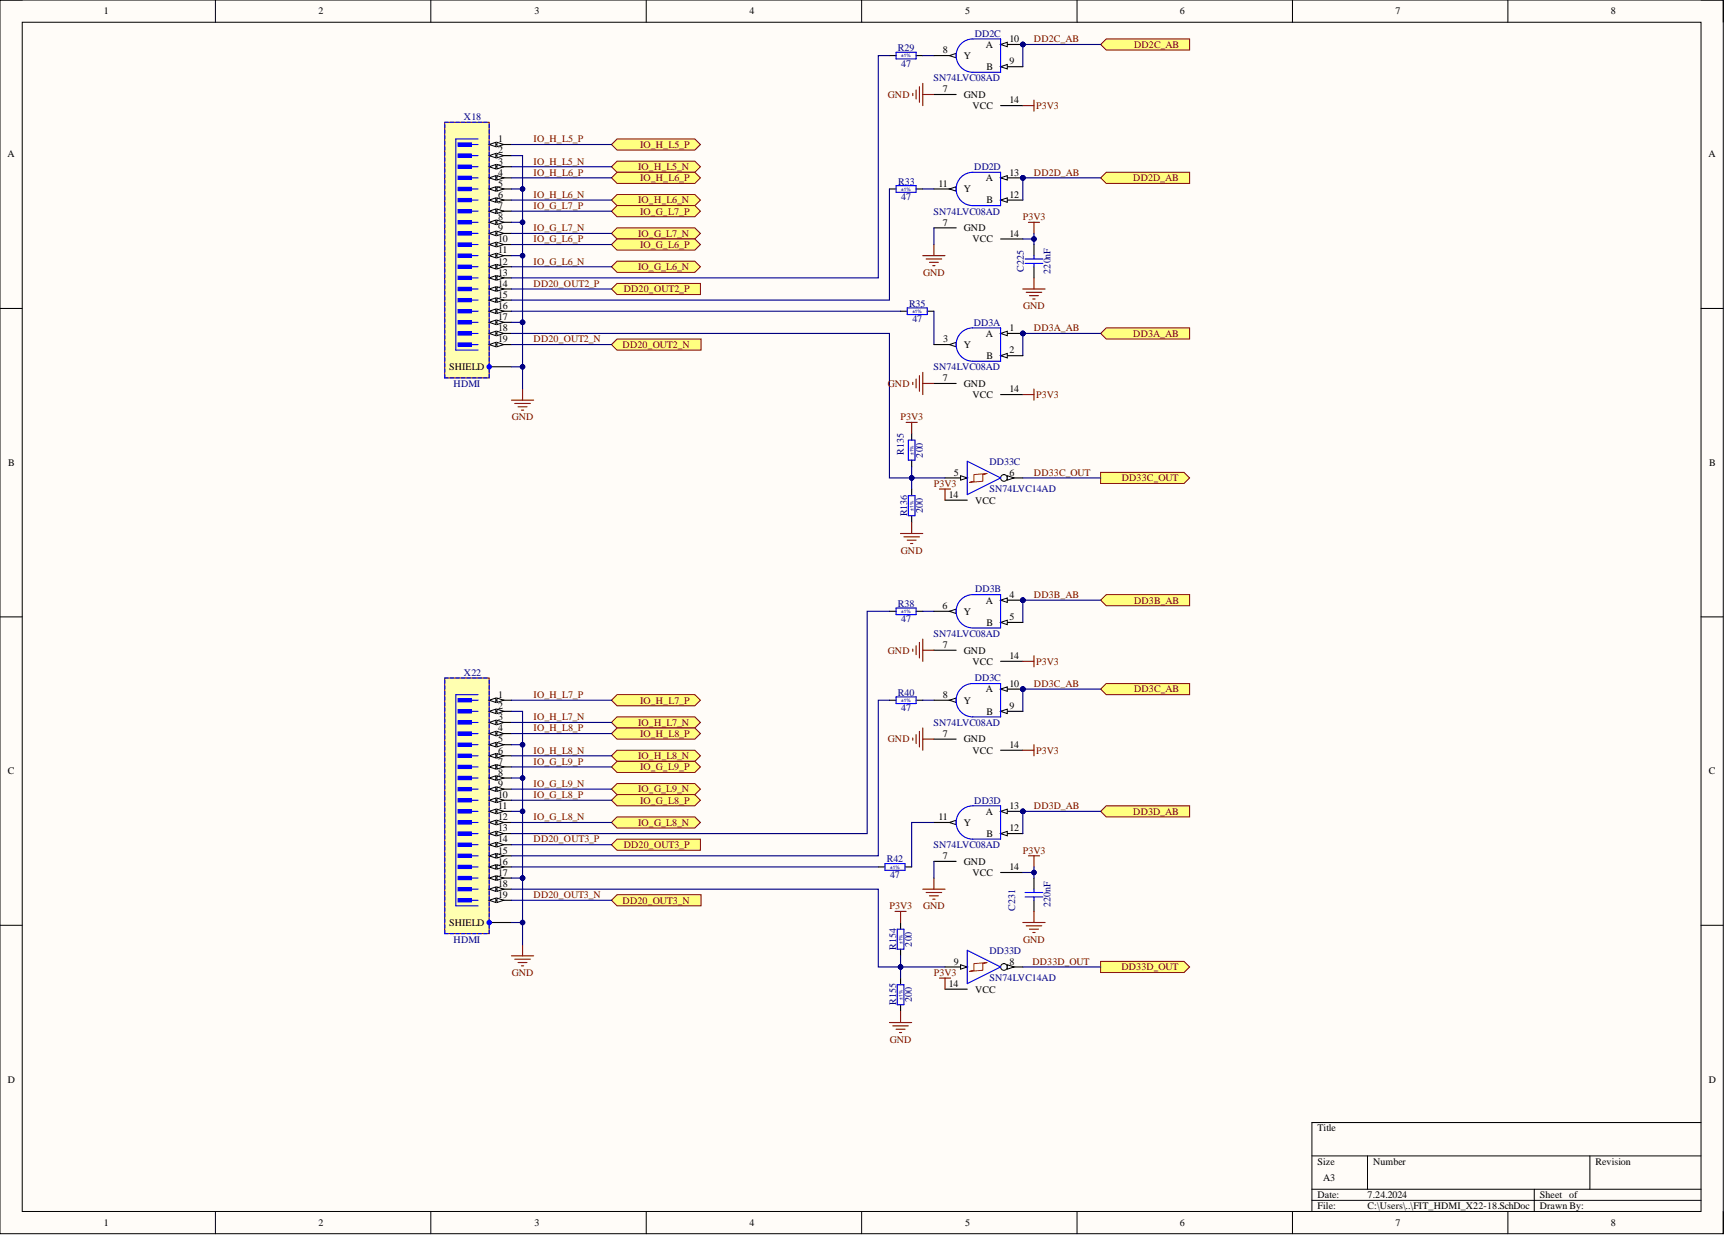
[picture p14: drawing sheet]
<svg xmlns="http://www.w3.org/2000/svg" width="393mm" height="282mm" viewBox="0 0 393 282" stroke-linecap="round" stroke-linejoin="round" font-family="sans-serif">
<defs><g id="words">
<g font-size="2.3">
<text x="23.7" y="3.3">1</text>
<text x="72.6" y="3.3">2</text>
<text x="121.9" y="3.3">3</text>
<text x="170.9" y="3.3">4</text>
<text x="220.1" y="3.3">5</text>
<text x="269.1" y="3.3">6</text>
<text x="318.2" y="3.3">7</text>
<text x="367.3" y="3.3">8</text>
<text x="224.8" y="10.9">A</text>
<text x="230.2" y="9.6">10</text>
<text x="215" y="12.2">8</text>
<text x="219.8" y="13.4">Y</text>
<text x="225" y="16">B</text>
<text x="230.2" y="14.7">9</text>
<text x="215" y="21">7</text>
<text x="219.8" y="22.3">GND</text>
<text x="230.2" y="23.6">14</text>
<text x="221.7" y="24.8">VCC</text>
<text x="1.7" y="35.9">A</text>
<text x="113.6" y="32.4">1</text>
<text x="113.6" y="35">2</text>
<text x="389.6" y="35.9">A</text>
<text x="113.6" y="37.5">3</text>
<text x="113.6" y="40.1">4</text>
<text x="224.8" y="41.3">A</text>
<text x="230.2" y="40.1">13</text>
<text x="113.6" y="42.6">5</text>
<text x="113.6" y="45.1">6</text>
<text x="113.6" y="47.7">7</text>
<text x="214" y="42.6">11</text>
<text x="219.8" y="43.9">Y</text>
<text x="225" y="46.4">B</text>
<text x="230.2" y="45.1">12</text>
<text x="113.6" y="50.2">8</text>
<text x="113.6" y="52.7">9</text>
<text x="215" y="51.5">7</text>
<text x="219.8" y="52.7">GND</text>
<text x="230.2" y="54">14</text>
<text x="113.6" y="55.3">10</text>
<text x="113.6" y="57.8">11</text>
<text x="221.7" y="55.3">VCC</text>
<text x="113.6" y="60.3">12</text>
<text x="113.6" y="62.9">13</text>
<text x="113.6" y="65.4">14</text>
<text x="113.6" y="67.9">15</text>
<text x="113.6" y="70.5">16</text>
<text x="113.6" y="73">17</text>
<text x="113.6" y="75.5">18</text>
<text x="224.8" y="76.8">A</text>
<text x="230.2" y="75.5">1</text>
<text x="113.6" y="78.1">19</text>
<text x="215.1" y="78.1">3</text>
<text x="219.8" y="79.3">Y</text>
<text x="225" y="81.9">B</text>
<text x="230.2" y="80.6">2</text>
<text x="102.4" y="84.4">SHIELD</text>
<text x="215" y="86.9">7</text>
<text x="219.8" y="88.2">GND</text>
<text x="230.2" y="89.5">14</text>
<text x="221.7" y="90.7">VCC</text>
<text x="1.9" y="106.3">B</text>
<text x="389.7" y="106.3">B</text>
<text x="216.3" y="113.6">14</text>
<text x="217.5" y="108.5">5</text>
<text x="230.2" y="108.5">6</text>
<text x="222.3" y="114.8">VCC</text>
<text x="224.8" y="137.6">A</text>
<text x="230.2" y="136.4">4</text>
<text x="214.9" y="138.9">6</text>
<text x="219.8" y="140.2">Y</text>
<text x="225" y="142.7">B</text>
<text x="230.2" y="141.4">5</text>
<text x="215" y="147.8">7</text>
<text x="219.8" y="149">GND</text>
<text x="221.7" y="151.6">VCC</text>
<text x="230.2" y="150.3">14</text>
<text x="113.6" y="159.2">1</text>
<text x="113.6" y="161.7">2</text>
<text x="215" y="159.2">8</text>
<text x="219.8" y="160.4">Y</text>
<text x="224.8" y="157.9">A</text>
<text x="230.2" y="156.6">10</text>
<text x="230.2" y="161.7">9</text>
<text x="113.6" y="164.2">3</text>
<text x="113.6" y="166.8">4</text>
<text x="225" y="163">B</text>
<text x="113.6" y="169.3">5</text>
<text x="113.6" y="171.9">6</text>
<text x="215" y="168.1">7</text>
<text x="219.8" y="169.3">GND</text>
<text x="221.7" y="171.9">VCC</text>
<text x="230.2" y="170.6">14</text>
<text x="1.8" y="176.6">C</text>
<text x="113.6" y="174.4">7</text>
<text x="113.6" y="176.9">8</text>
<text x="113.6" y="179.5">9</text>
<text x="389.7" y="176.6">C</text>
<text x="113.6" y="182">10</text>
<text x="113.6" y="184.5">11</text>
<text x="224.8" y="185.8">A</text>
<text x="230.2" y="184.5">13</text>
<text x="113.6" y="187.1">12</text>
<text x="113.6" y="189.6">13</text>
<text x="214" y="187.1">11</text>
<text x="219.8" y="188.3">Y</text>
<text x="225" y="190.9">B</text>
<text x="230.2" y="189.6">12</text>
<text x="113.6" y="192.1">14</text>
<text x="113.6" y="194.7">15</text>
<text x="113.6" y="197.2">16</text>
<text x="215" y="195.9">7</text>
<text x="219.8" y="197.2">GND</text>
<text x="113.6" y="199.7">17</text>
<text x="113.6" y="202.3">18</text>
<text x="221.7" y="199.7">VCC</text>
<text x="230.2" y="198.5">14</text>
<text x="113.6" y="204.8">19</text>
<text x="102.4" y="211.1">SHIELD</text>
<text x="217.5" y="220">9</text>
<text x="230.2" y="220">8</text>
<text x="216.3" y="225.1">14</text>
<text x="222.3" y="226.3">VCC</text>
<text x="1.8" y="247">D</text>
<text x="389.7" y="247">D</text>
<text x="300.4" y="258">Title</text>
<text x="300.4" y="265.6">Size</text>
<text x="301.7" y="269.4">A3</text>
<text x="313.1" y="265.6">Number</text>
<text x="363.8" y="265.6">Revision</text>
<text x="300.4" y="273.2">Date:</text>
<text x="300.4" y="275.8">File:</text>
<text x="311.8" y="273.2">7.24.2024</text>
<text x="311.8" y="275.8">C:\Users\..\FIT_HDMI_X22-18.SchDoc</text>
<text x="351.1" y="273.2">Sheet of</text>
<text x="351.1" y="275.8">Drawn By:</text>
<text x="23.7" y="279.6">1</text>
<text x="72.6" y="279.6">2</text>
<text x="121.9" y="279.6">3</text>
<text x="170.9" y="279.6">4</text>
<text x="220.1" y="279.6">5</text>
<text x="269.1" y="279.6">6</text>
<text x="318.2" y="279.6">7</text>
<text x="367.3" y="279.6">8</text>
</g>
<g font-size="2.3" fill="#000080">
<text x="204.8" y="11.7">R29</text>
<text x="222.3" y="8.4">DD2C</text>
<text x="205.5" y="15.2">47</text>
<text x="212.9" y="18.5">SN74LVC08AD</text>
<text x="105.8" y="27.4">X18</text>
<text x="222.2" y="38.8">DD2D</text>
<text x="204.8" y="42.1">R33</text>
<text x="205.5" y="45.6">47</text>
<text x="212.9" y="48.9">SN74LVC08AD</text>
<text x="233.5" y="61.9" transform="rotate(-90 233.5 61.9)">C225</text>
<text x="239.6" y="62.4" transform="rotate(-90 239.6 62.4)">220nF</text>
<text x="207.3" y="70">R35</text>
<text x="208.1" y="73.5">47</text>
<text x="222.1" y="74.3">DD3A</text>
<text x="103.4" y="88.2">HDMI</text>
<text x="212.9" y="84.4">SN74LVC08AD</text>
<text x="206.1" y="103.8" transform="rotate(-90 206.1 103.8)">R135</text>
<text x="210.4" y="104.3" transform="rotate(-90 210.4 104.3)">200</text>
<text x="225.6" y="106">DD33C</text>
<text x="225.6" y="112.3">SN74LVC14AD</text>
<text x="206.9" y="117.8" transform="rotate(-90 206.9 117.8)">R136</text>
<text x="210.4" y="117" transform="rotate(-90 210.4 117)">200</text>
<text x="222.3" y="135.1">DD3B</text>
<text x="204.8" y="138.4">R38</text>
<text x="205.5" y="141.9">47</text>
<text x="212.9" y="145.2">SN74LVC08AD</text>
<text x="105.8" y="154.1">X22</text>
<text x="222.3" y="155.4">DD3C</text>
<text x="204.8" y="158.7">R40</text>
<text x="205.5" y="162.2">47</text>
<text x="212.9" y="165.5">SN74LVC08AD</text>
<text x="222.2" y="183.3">DD3D</text>
<text x="202.2" y="196.7">R42</text>
<text x="212.9" y="193.4">SN74LVC08AD</text>
<text x="203" y="200.2">47</text>
<text x="231.5" y="207.7" transform="rotate(-90 231.5 207.7)">C231</text>
<text x="239.6" y="206.9" transform="rotate(-90 239.6 206.9)">220nF</text>
<text x="103.4" y="214.9">HDMI</text>
<text x="207.9" y="215.9" transform="rotate(-90 207.9 215.9)">200</text>
<text x="204.3" y="216.6" transform="rotate(-90 204.3 216.6)">R154</text>
<text x="225.6" y="217.5">DD33D</text>
<text x="225.6" y="223.8">SN74LVC14AD</text>
<text x="204.3" y="229.2" transform="rotate(-90 204.3 229.2)">R155</text>
<text x="207.9" y="228.5" transform="rotate(-90 207.9 228.5)">200</text>
</g>
<g font-size="2.3" fill="#800000">
<text x="235.8" y="9.6">DD2C_AB</text>
<text x="258.6" y="10.9">DD2C_AB</text>
<text x="202.5" y="22.3">GND</text>
<text x="236.3" y="24.8">P3V3</text>
<text x="121.7" y="32.4">IO_H_L5_P</text>
<text x="145.9" y="33.7">IO_H_L5_P</text>
<text x="121.7" y="37.5">IO_H_L5_N</text>
<text x="121.7" y="40.1">IO_H_L6_P</text>
<text x="145.5" y="38.8">IO_H_L5_N</text>
<text x="145.9" y="41.3">IO_H_L6_P</text>
<text x="235.8" y="40.1">DD2D_AB</text>
<text x="258.4" y="41.3">DD2D_AB</text>
<text x="121.7" y="45.1">IO_H_L6_N</text>
<text x="121.7" y="47.7">IO_G_L7_P</text>
<text x="145.5" y="46.4">IO_H_L6_N</text>
<text x="121.7" y="52.7">IO_G_L7_N</text>
<text x="145.5" y="54">IO_G_L7_N</text>
<text x="145.9" y="48.9">IO_G_L7_P</text>
<text x="233.2" y="50.2">P3V3</text>
<text x="121.7" y="55.3">IO_G_L6_P</text>
<text x="145.9" y="56.5">IO_G_L6_P</text>
<text x="121.7" y="65.4">DD20_OUT2_P</text>
<text x="121.7" y="60.3">IO_G_L6_N</text>
<text x="145.5" y="61.6">IO_G_L6_N</text>
<text x="210.5" y="62.9">GND</text>
<text x="142.2" y="66.7">DD20_OUT2_P</text>
<text x="233.3" y="70.5">GND</text>
<text x="235.8" y="75.5">DD3A_AB</text>
<text x="258.4" y="76.8">DD3A_AB</text>
<text x="121.7" y="78.1">DD20_OUT2_N</text>
<text x="142" y="79.3">DD20_OUT2_N</text>
<text x="202.5" y="88.2">GND</text>
<text x="116.7" y="95.8">GND</text>
<text x="205.3" y="95.8">P3V3</text>
<text x="236.3" y="90.7">P3V3</text>
<text x="213" y="111">P3V3</text>
<text x="235.8" y="108.5">DD33C_OUT</text>
<text x="255.8" y="109.8">DD33C_OUT</text>
<text x="205.4" y="126.2">GND</text>
<text x="235.8" y="136.4">DD3B_AB</text>
<text x="258.6" y="137.6">DD3B_AB</text>
<text x="202.5" y="149">GND</text>
<text x="236.3" y="151.6">P3V3</text>
<text x="121.7" y="159.2">IO_H_L7_P</text>
<text x="145.9" y="160.4">IO_H_L7_P</text>
<text x="235.8" y="156.6">DD3C_AB</text>
<text x="258.6" y="157.9">DD3C_AB</text>
<text x="121.7" y="164.2">IO_H_L7_N</text>
<text x="121.7" y="166.8">IO_H_L8_P</text>
<text x="145.5" y="165.5">IO_H_L7_N</text>
<text x="121.7" y="171.9">IO_H_L8_N</text>
<text x="145.5" y="173.1">IO_H_L8_N</text>
<text x="145.9" y="168.1">IO_H_L8_P</text>
<text x="202.5" y="169.3">GND</text>
<text x="236.3" y="171.9">P3V3</text>
<text x="121.7" y="174.4">IO_G_L9_P</text>
<text x="121.7" y="179.5">IO_G_L9_N</text>
<text x="145.9" y="175.7">IO_G_L9_P</text>
<text x="121.7" y="182">IO_G_L8_P</text>
<text x="145.5" y="180.7">IO_G_L9_N</text>
<text x="145.9" y="183.3">IO_G_L8_P</text>
<text x="235.8" y="184.5">DD3D_AB</text>
<text x="258.4" y="185.8">DD3D_AB</text>
<text x="121.7" y="187.1">IO_G_L8_N</text>
<text x="145.5" y="188.3">IO_G_L8_N</text>
<text x="121.7" y="192.1">DD20_OUT3_P</text>
<text x="142.2" y="193.4">DD20_OUT3_P</text>
<text x="233.2" y="194.7">P3V3</text>
<text x="121.7" y="204.8">DD20_OUT3_N</text>
<text x="142" y="206.1">DD20_OUT3_N</text>
<text x="202.8" y="207.3">P3V3</text>
<text x="210.5" y="207.3">GND</text>
<text x="233.3" y="214.9">GND</text>
<text x="235.4" y="220">DD33D_OUT</text>
<text x="255.7" y="221.3">DD33D_OUT</text>
<text x="116.7" y="222.5">GND</text>
<text x="213" y="222.5">P3V3</text>
<text x="202.9" y="237.8">GND</text>
</g>
<g font-size="1.1" fill="#000080">
<text x="205.5" y="13.1">±1%</text>
<text x="205.5" y="43.5">±1%</text>
<text x="208.1" y="71.4">±1%</text>
<text x="208.3" y="103.8" transform="rotate(-90 208.3 103.8)">±1%</text>
<text x="208.3" y="116.4" transform="rotate(-90 208.3 116.4)">±1%</text>
<text x="205.5" y="139.8">±1%</text>
<text x="205.5" y="160.1">±1%</text>
<text x="203" y="198.1">±1%</text>
<text x="205.8" y="215.3" transform="rotate(-90 205.8 215.3)">±1%</text>
<text x="205.8" y="228" transform="rotate(-90 205.8 228)">±1%</text>
</g>
</g></defs>
<path d="M0 0h393v281.3h-393z" fill-rule="evenodd" fill="#fffcf8"/>
<path d="M0 0h393v281.3h-393z" fill="none" stroke="#000" stroke-width=".23"/>
<path d="M5.1 5.1h382.8v271.2h-382.8z" fill-rule="evenodd" fill="#fffcf8"/>
<g fill="none" stroke="#000" stroke-width=".23">
<path d="M0 0h5.1M5.1 5.1h382.8v271.2h-382.8zM49.1 0v5.1M98.2 0v5.1M147.4 0v5.1M196.5 0v5.1M245.6 0v5.1M294.7 0v5.1M343.8 0v5.1M387.9 0h5.1v5.1M0 70.3h5.1M387.9 70.3h5.1"/>
<path d="M0 140.7h5.1M387.9 140.7h5.1M0 211h5.1M387.9 211h5.1M387.9 256h-88.7v20.3M49.1 276.3v5M98.2 276.3v5M147.4 276.3v5M196.5 276.3v5M245.6 276.3v5M294.7 276.3v5M299.2 263.6h88.7"/>
<path d="M299.2 271.2h88.7M299.2 273.7h88.7M311.8 263.6v7.6M343.8 276.3v5M349.9 271.2v5.1M362.5 263.6v7.6M393 276.3v5"/>
</g>
<g fill="none" stroke="#000" stroke-width=".25">
<path d="M202.8 12.7h1.5M208.9 12.7h1.5M202.8 43.1h1.5M208.9 43.1h1.5M235.8 55.8v2.5M205.3 71h1.6M211.4 71h1.6M235.8 60.8v2.6M207.9 98.9v1.5M207.9 104.9v1.6M207.9 111.5v1.5M207.9 117.6v1.5"/>
<path d="M202.8 139.4h1.5M208.9 139.4h1.5M202.8 159.7h1.5M208.9 159.7h1.5M200.3 197.7h1.5M206.4 197.7h1.5M205.3 210.4v1.5M205.3 216.5v1.5M235.8 200.2v2.6M235.8 205.3v2.5M205.3 223.1v1.5M205.3 229.1v1.6"/>
</g>
<g fill="none" stroke="#00f" stroke-width=".25">
<path d="M204.3 11.9h4.6v1.5h-4.6zM204.3 42.3h4.6v1.6h-4.6zM233.7 59.1h4.1M235.8 58.3v.8M206.9 70.2h4.5v1.5h-4.5zM233.7 60.1h4.1M235.8 60.1v.7M207.1 100.4h1.5v4.5h-1.5zM207.1 113h1.5v4.6h-1.5zM204.3 138.6h4.6v1.6h-4.6zM204.3 158.9h4.6v1.5h-4.6zM201.8 196.9h4.6v1.6h-4.6z"/>
<path d="M204.6 211.9h1.5v4.6h-1.5zM233.7 203.5h4.1M233.7 204.5h4.1M235.8 202.8v.7M235.8 204.5v.8M204.6 224.6h1.5v4.5h-1.5z"/>
</g>
<circle cx="233.2" cy="185" r=".51" fill="#000080"/>
<circle cx="233.2" cy="185" r=".51" fill="none" stroke="#000080" stroke-width=".23"/>
<path d="M213 187.6h5" fill="none" stroke="#000" stroke-width=".25"/>
<path d="M216.5 187.6l1.5-.5v1z" fill="#f8fcff"/>
<path d="M216.5 187.6l1.5-.5v1z" fill="none" stroke="#000" stroke-width=".23"/>
<path d="M228.2 185h5" fill="none" stroke="#000" stroke-width=".25"/>
<path d="M228.2 185l1.5-.5v1z" fill="#f8fcff"/>
<path d="M228.2 185l1.5-.5v1z" fill="none" stroke="#000" stroke-width=".23"/>
<circle cx="233.2" cy="185" r=".51" fill="#000080"/>
<circle cx="233.2" cy="185" r=".51" fill="none" stroke="#000080" stroke-width=".23"/>
<path d="M228.2 190.1h5" fill="none" stroke="#000" stroke-width=".25"/>
<path d="M228.2 190.1l1.5-.5v1z" fill="#f8fcff"/>
<path d="M228.2 190.1l1.5-.5v1z" fill="none" stroke="#000" stroke-width=".23"/>
<path d="M219.1 184.9a3.8 3.8 0 0 1 2.7-1.1h6.4v7.6h-6.4a3.8 3.8 0 0 1-3.5-2.4 3.8 3.8 0 0 1 .8-4.1z" fill="none" stroke="#00f" stroke-width=".25"/>
<path d="M213 196.4h5M228.2 199h5" fill="none" stroke="#000" stroke-width=".25"/>
<circle cx="233.2" cy="40.6" r=".51" fill="#000080"/>
<circle cx="233.2" cy="40.6" r=".51" fill="none" stroke="#000080" stroke-width=".23"/>
<path d="M213 43.1h5" fill="none" stroke="#000" stroke-width=".25"/>
<path d="M216.5 43.1l1.5-.5v1z" fill="#f8fcff"/>
<path d="M216.5 43.1l1.5-.5v1z" fill="none" stroke="#000" stroke-width=".23"/>
<path d="M228.2 40.6h5" fill="none" stroke="#000" stroke-width=".25"/>
<path d="M228.2 40.6l1.5-.5v1z" fill="#f8fcff"/>
<path d="M228.2 40.6l1.5-.5v1z" fill="none" stroke="#000" stroke-width=".23"/>
<circle cx="233.2" cy="40.6" r=".51" fill="#000080"/>
<circle cx="233.2" cy="40.6" r=".51" fill="none" stroke="#000080" stroke-width=".23"/>
<path d="M228.2 45.6h5" fill="none" stroke="#000" stroke-width=".25"/>
<path d="M228.2 45.6l1.5-.5v1z" fill="#f8fcff"/>
<path d="M228.2 45.6l1.5-.5v1z" fill="none" stroke="#000" stroke-width=".23"/>
<path d="M219.1 40.4a3.8 3.8 0 0 1 2.7-1.1h6.4v7.6h-6.4a3.8 3.8 0 0 1-3.5-2.3 3.8 3.8 0 0 1 .8-4.2z" fill="none" stroke="#00f" stroke-width=".25"/>
<path d="M213 52h5M228.2 54.5h5M228.2 109h5" fill="none" stroke="#000" stroke-width=".25"/>
<circle cx="228.9" cy="109" r=".76" fill="#f8fcff"/>
<circle cx="228.9" cy="109" r=".76" fill="none" stroke="#000" stroke-width=".23"/>
<path d="M229.7 108.5l1.5 .5-1.5 .5z" fill="#f8fcff"/>
<path d="M229.7 108.5l1.5 .5-1.5 .5z" fill="none" stroke="#000" stroke-width=".23"/>
<path d="M215.5 109h5.1" fill="none" stroke="#000" stroke-width=".25"/>
<path d="M219 108.5l1.6 .5-1.6 .5z" fill="#f8fcff"/>
<path d="M219 108.5l1.6 .5-1.6 .5z" fill="none" stroke="#000" stroke-width=".23"/>
<path d="M220.6 105.2l7.6 3.8-7.6 3.8z" fill="none" stroke="#00f" stroke-width=".25"/>
<path d="M222.1 108.2l3-.2-1 .2v1.6l-3 .2 1-.2z" fill="none" stroke="#f00" stroke-width=".23"/>
<path d="M215.5 114.1h5.1" fill="none" stroke="#000" stroke-width=".25"/>
<g fill="none" stroke="#800000" stroke-width=".25">
<path d="M210.4 58.3h5.1M211.2 59.1h3.5M211.9 59.8h2.1M213 55.8v2.5M234.5 50.7h2.5M235.8 50.7v2.5M212.7 60.6h.5M233.2 65.9h5.1M234 66.7h3.5M234.8 67.4h2M235.5 68.2h.5M235.8 63.4v2.5"/>
<path d="M116.6 91.3h5.1M117.4 92h3.5M118.1 92.8h2.1M118.9 93.5h.5M119.2 88.7v2.6M206.6 96.3h2.6M207.9 96.3v2.6M207.9 119.1v2.6M205.3 121.7h5.1M206.1 122.4h3.6M206.9 123.2h2M207.6 123.9h.5"/>
<path d="M234.5 195.2h2.5M235.8 195.2v2.5M116.6 218h5.1M117.4 218.7h3.5M118.1 219.5h2.1M119.2 215.4v2.6M204.1 207.8h2.5M205.3 207.8v2.6M210.4 202.8h5.1M211.2 203.5h3.5M211.9 204.3h2.1M212.7 205.1h.5"/>
<path d="M213 200.2v2.6M233.2 210.4h5.1M234 211.1h3.5M234.8 211.9h2M235.5 212.7h.5M235.8 207.8v2.6M118.9 220.3h.5M202.8 233.2h5.1M203.6 234h3.5M204.3 234.7h2.1M205.1 235.5h.5M205.3 230.7v2.5"/>
</g>
<path d="M101.4 154.6h10.1v58.3h-10.1z" fill-rule="evenodd" fill="#ffffb0"/>
<path d="M101.4 154.6h10.1v58.3h-10.1z" fill="none" stroke="#800000" stroke-width=".23"/>
<path d="M111.5 159.7h5.1" fill="none" stroke="#000" stroke-width=".25"/>
<path d="M111.5 159.7l1.6-.5v1z" fill="#f8fcff"/>
<path d="M111.5 159.7l1.6-.5v1z" fill="none" stroke="#000" stroke-width=".23"/>
<path d="M113.3 159.2l1.5 .5-1.5 .5z" fill="#f8fcff"/>
<path d="M113.3 159.2l1.5 .5-1.5 .5z" fill="none" stroke="#000" stroke-width=".23"/>
<path d="M111.5 162.2h5.1" fill="none" stroke="#000" stroke-width=".25"/>
<path d="M111.5 162.2l1.6-.5v1z" fill="#f8fcff"/>
<path d="M111.5 162.2l1.6-.5v1z" fill="none" stroke="#000" stroke-width=".23"/>
<path d="M113.3 161.7l1.5 .5-1.5 .5z" fill="#f8fcff"/>
<path d="M113.3 161.7l1.5 .5-1.5 .5z" fill="none" stroke="#000" stroke-width=".23"/>
<path d="M111.5 164.8h5.1" fill="none" stroke="#000" stroke-width=".25"/>
<path d="M111.5 164.8l1.6-.6v1.1z" fill="#f8fcff"/>
<path d="M111.5 164.8l1.6-.6v1.1z" fill="none" stroke="#000" stroke-width=".23"/>
<path d="M113.3 164.2l1.5 .6-1.5 .5z" fill="#f8fcff"/>
<path d="M113.3 164.2l1.5 .6-1.5 .5z" fill="none" stroke="#000" stroke-width=".23"/>
<path d="M111.5 167.3h5.1" fill="none" stroke="#000" stroke-width=".25"/>
<path d="M111.5 167.3l1.6-.5v1z" fill="#f8fcff"/>
<path d="M111.5 167.3l1.6-.5v1z" fill="none" stroke="#000" stroke-width=".23"/>
<path d="M113.3 166.8l1.5 .5-1.5 .5z" fill="#f8fcff"/>
<path d="M113.3 166.8l1.5 .5-1.5 .5z" fill="none" stroke="#000" stroke-width=".23"/>
<path d="M111.5 169.8h5.1" fill="none" stroke="#000" stroke-width=".25"/>
<path d="M111.5 169.8l1.6-.5v1z" fill="#f8fcff"/>
<path d="M111.5 169.8l1.6-.5v1z" fill="none" stroke="#000" stroke-width=".23"/>
<path d="M113.3 169.3l1.5 .5-1.5 .5z" fill="#f8fcff"/>
<path d="M113.3 169.3l1.5 .5-1.5 .5z" fill="none" stroke="#000" stroke-width=".23"/>
<path d="M111.5 172.4h5.1" fill="none" stroke="#000" stroke-width=".25"/>
<path d="M111.5 172.4l1.6-.5v1z" fill="#f8fcff"/>
<path d="M111.5 172.4l1.6-.5v1z" fill="none" stroke="#000" stroke-width=".23"/>
<path d="M113.3 171.9l1.5 .5-1.5 .5z" fill="#f8fcff"/>
<path d="M113.3 171.9l1.5 .5-1.5 .5z" fill="none" stroke="#000" stroke-width=".23"/>
<path d="M111.5 174.9h5.1" fill="none" stroke="#000" stroke-width=".25"/>
<path d="M111.5 174.9l1.6-.5v1z" fill="#f8fcff"/>
<path d="M111.5 174.9l1.6-.5v1z" fill="none" stroke="#000" stroke-width=".23"/>
<path d="M113.3 174.4l1.5 .5-1.5 .5z" fill="#f8fcff"/>
<path d="M113.3 174.4l1.5 .5-1.5 .5z" fill="none" stroke="#000" stroke-width=".23"/>
<path d="M111.5 177.4h5.1" fill="none" stroke="#000" stroke-width=".25"/>
<path d="M111.5 177.4l1.6-.5v1z" fill="#f8fcff"/>
<path d="M111.5 177.4l1.6-.5v1z" fill="none" stroke="#000" stroke-width=".23"/>
<path d="M113.3 176.9l1.5 .5-1.5 .5z" fill="#f8fcff"/>
<path d="M113.3 176.9l1.5 .5-1.5 .5z" fill="none" stroke="#000" stroke-width=".23"/>
<path d="M111.5 180h5.1" fill="none" stroke="#000" stroke-width=".25"/>
<path d="M111.5 180l1.6-.5v1z" fill="#f8fcff"/>
<path d="M111.5 180l1.6-.5v1z" fill="none" stroke="#000" stroke-width=".23"/>
<path d="M113.3 179.5l1.5 .5-1.5 .5z" fill="#f8fcff"/>
<path d="M113.3 179.5l1.5 .5-1.5 .5z" fill="none" stroke="#000" stroke-width=".23"/>
<path d="M111.5 182.5h5.1" fill="none" stroke="#000" stroke-width=".25"/>
<path d="M111.5 182.5l1.6-.5v1z" fill="#f8fcff"/>
<path d="M111.5 182.5l1.6-.5v1z" fill="none" stroke="#000" stroke-width=".23"/>
<path d="M113.3 182l1.5 .5-1.5 .5z" fill="#f8fcff"/>
<path d="M113.3 182l1.5 .5-1.5 .5z" fill="none" stroke="#000" stroke-width=".23"/>
<path d="M111.5 185h5.1" fill="none" stroke="#000" stroke-width=".25"/>
<path d="M111.5 185l1.6-.5v1z" fill="#f8fcff"/>
<path d="M111.5 185l1.6-.5v1z" fill="none" stroke="#000" stroke-width=".23"/>
<path d="M113.3 184.5l1.5 .5-1.5 .5z" fill="#f8fcff"/>
<path d="M113.3 184.5l1.5 .5-1.5 .5z" fill="none" stroke="#000" stroke-width=".23"/>
<path d="M111.5 187.6h5.1" fill="none" stroke="#000" stroke-width=".25"/>
<path d="M111.5 187.6l1.6-.5v1z" fill="#f8fcff"/>
<path d="M111.5 187.6l1.6-.5v1z" fill="none" stroke="#000" stroke-width=".23"/>
<path d="M113.3 187.1l1.5 .5-1.5 .5z" fill="#f8fcff"/>
<path d="M113.3 187.1l1.5 .5-1.5 .5z" fill="none" stroke="#000" stroke-width=".23"/>
<path d="M111.5 190.1h5.1" fill="none" stroke="#000" stroke-width=".25"/>
<path d="M111.5 190.1l1.6-.5v1z" fill="#f8fcff"/>
<path d="M111.5 190.1l1.6-.5v1z" fill="none" stroke="#000" stroke-width=".23"/>
<path d="M113.3 189.6l1.5 .5-1.5 .5z" fill="#f8fcff"/>
<path d="M113.3 189.6l1.5 .5-1.5 .5z" fill="none" stroke="#000" stroke-width=".23"/>
<path d="M111.5 192.6h5.1" fill="none" stroke="#000" stroke-width=".25"/>
<path d="M111.5 192.6l1.6-.5v1z" fill="#f8fcff"/>
<path d="M111.5 192.6l1.6-.5v1z" fill="none" stroke="#000" stroke-width=".23"/>
<path d="M113.3 192.1l1.5 .5-1.5 .5z" fill="#f8fcff"/>
<path d="M113.3 192.1l1.5 .5-1.5 .5z" fill="none" stroke="#000" stroke-width=".23"/>
<path d="M111.5 195.2h5.1" fill="none" stroke="#000" stroke-width=".25"/>
<path d="M111.5 195.2l1.6-.5v1z" fill="#f8fcff"/>
<path d="M111.5 195.2l1.6-.5v1z" fill="none" stroke="#000" stroke-width=".23"/>
<path d="M113.3 194.7l1.5 .5-1.5 .5z" fill="#f8fcff"/>
<path d="M113.3 194.7l1.5 .5-1.5 .5z" fill="none" stroke="#000" stroke-width=".23"/>
<path d="M111.5 197.7h5.1" fill="none" stroke="#000" stroke-width=".25"/>
<path d="M111.5 197.7l1.6-.5v1z" fill="#f8fcff"/>
<path d="M111.5 197.7l1.6-.5v1z" fill="none" stroke="#000" stroke-width=".23"/>
<path d="M113.3 197.2l1.5 .5-1.5 .5z" fill="#f8fcff"/>
<path d="M113.3 197.2l1.5 .5-1.5 .5z" fill="none" stroke="#000" stroke-width=".23"/>
<path d="M111.5 200.2h5.1" fill="none" stroke="#000" stroke-width=".25"/>
<path d="M111.5 200.2l1.6-.5v1z" fill="#f8fcff"/>
<path d="M111.5 200.2l1.6-.5v1z" fill="none" stroke="#000" stroke-width=".23"/>
<path d="M113.3 199.7l1.5 .5-1.5 .5z" fill="#f8fcff"/>
<path d="M113.3 199.7l1.5 .5-1.5 .5z" fill="none" stroke="#000" stroke-width=".23"/>
<path d="M111.5 202.8h5.1" fill="none" stroke="#000" stroke-width=".25"/>
<path d="M111.5 202.8l1.6-.5v1z" fill="#f8fcff"/>
<path d="M111.5 202.8l1.6-.5v1z" fill="none" stroke="#000" stroke-width=".23"/>
<path d="M113.3 202.3l1.5 .5-1.5 .5z" fill="#f8fcff"/>
<path d="M113.3 202.3l1.5 .5-1.5 .5z" fill="none" stroke="#000" stroke-width=".23"/>
<path d="M111.5 205.3h5.1" fill="none" stroke="#000" stroke-width=".25"/>
<path d="M111.5 205.3l1.6-.5v1z" fill="#f8fcff"/>
<path d="M111.5 205.3l1.6-.5v1z" fill="none" stroke="#000" stroke-width=".23"/>
<path d="M113.3 204.8l1.5 .5-1.5 .5z" fill="#f8fcff"/>
<path d="M113.3 204.8l1.5 .5-1.5 .5z" fill="none" stroke="#000" stroke-width=".23"/>
<path d="M111.5 210.4h5.1" fill="none" stroke="#000" stroke-width=".25"/>
<g fill="none" stroke="#00f" stroke-width=".25">
<path d="M101.4 155.1v.8M101.4 156.4v.8M101.4 157.6v.8M101.4 158.9v.8M101.4 154.6h.8M102.7 154.6h.8M103.9 154.6h.8M105.2 154.6h.8M106.5 154.6h.8M107.7 154.6h.8M109 154.6h.8M110.3 154.6h.8"/>
<path d="M111.5 155.1v.8M111.5 156.4v.8M111.5 157.6v.8M111.5 158.9v.8M101.4 160.2v.8M101.4 161.4v.8M101.4 162.7v.8M101.4 164v.8M101.4 165.2v.8M101.4 166.5v.8M101.4 167.8v.8M101.4 169v.8"/>
<path d="M101.4 170.3v.8M101.4 171.6v.8M101.4 172.8v.8M101.4 174.1v.8M101.4 175.4v.8M101.4 176.6v.8M101.4 177.9v.8M101.4 179.2v.8M111.5 160.2v.8M111.5 161.4v.8M111.5 162.7v.8M111.5 164v.8"/>
<path d="M111.5 165.2v.8M111.5 166.5v.8M111.5 167.8v.8M111.5 169v.8M111.5 170.3v.8M111.5 171.6v.8M111.5 172.8v.8M111.5 174.1v.8M111.5 175.4v.8M111.5 176.6v.8M111.5 177.9v.8M111.5 179.2v.8"/>
<path d="M101.4 180.4v.8M101.4 181.7v.8M101.4 183v.8M101.4 184.2v.8M101.4 185.5v.8M101.4 186.8v.8M101.4 188v.8M101.4 189.3v.8M101.4 190.6v.8M101.4 191.8v.8M101.4 193.1v.8M101.4 194.4v.8"/>
<path d="M101.4 195.6v.8M101.4 196.9v.8M101.4 198.2v.8M101.4 199.4v.8M111.5 180.4v.8M111.5 181.7v.8M111.5 183v.8M111.5 184.2v.8M111.5 185.5v.8M111.5 186.8v.8M111.5 188v.8M111.5 189.3v.8"/>
<path d="M111.5 190.6v.8M111.5 191.8v.8M111.5 193.1v.8M111.5 194.4v.8M111.5 195.6v.8M111.5 196.9v.8M111.5 198.2v.8M111.5 199.4v.8M101.4 200.7v.8M101.4 202v.8M101.4 203.2v.8M101.4 204.5v.8"/>
<path d="M101.4 205.8v.8M101.4 207.1v.7M101.4 208.3v.8M101.4 209.6v.8M101.4 210.9v.7M101.4 212.1v.8h.8M102.7 212.9h.8M103.9 212.9h.8M105.2 212.9h.8M106.5 212.9h.8M107.7 212.9h.8M109 212.9h.8"/>
<path d="M110.3 212.9h.8M111.5 200.7v.8M111.5 202v.8M111.5 203.2v.8M111.5 204.5v.8M111.5 205.8v.8M111.5 207.1v.7M111.5 208.3v.8M111.5 209.6v.8M111.5 210.9v.7M111.5 212.1v.8"/>
</g>
<circle cx="111.5" cy="210.4" r=".51" fill="#00f"/>
<circle cx="111.5" cy="210.4" r=".51" fill="none" stroke="#00f" stroke-width=".23"/>
<path d="M103.9 158.4h5.1" fill="none" stroke="#00f" stroke-width=".25"/>
<path d="M104.4 159.3h3.1v.8h-3.1z" fill-rule="evenodd" fill="#00f"/>
<path d="M104.4 159.3h3.1v.8h-3.1z" fill="none" stroke="#00f" stroke-width=".23"/>
<path d="M103.9 158.4v48.2M106.5 159.7h2.5" fill="none" stroke="#00f" stroke-width=".25"/>
<path d="M104.4 161.8h3.1v.8h-3.1z" fill-rule="evenodd" fill="#00f"/>
<path d="M104.4 161.8h3.1v.8h-3.1z" fill="none" stroke="#00f" stroke-width=".23"/>
<path d="M106.5 162.2h2.5" fill="none" stroke="#00f" stroke-width=".25"/>
<path d="M104.4 164.4h3.1v.7h-3.1z" fill-rule="evenodd" fill="#00f"/>
<path d="M104.4 164.4h3.1v.7h-3.1z" fill="none" stroke="#00f" stroke-width=".23"/>
<path d="M106.5 164.8h2.5" fill="none" stroke="#00f" stroke-width=".25"/>
<path d="M104.4 166.9h3.1v.8h-3.1z" fill-rule="evenodd" fill="#00f"/>
<path d="M104.4 166.9h3.1v.8h-3.1z" fill="none" stroke="#00f" stroke-width=".23"/>
<path d="M106.5 167.3h2.5" fill="none" stroke="#00f" stroke-width=".25"/>
<path d="M104.4 169.4h3.1v.8h-3.1z" fill-rule="evenodd" fill="#00f"/>
<path d="M104.4 169.4h3.1v.8h-3.1z" fill="none" stroke="#00f" stroke-width=".23"/>
<path d="M106.5 169.8h2.5" fill="none" stroke="#00f" stroke-width=".25"/>
<path d="M104.4 172h3.1v.7h-3.1z" fill-rule="evenodd" fill="#00f"/>
<path d="M104.4 172h3.1v.7h-3.1z" fill="none" stroke="#00f" stroke-width=".23"/>
<path d="M106.5 172.4h2.5" fill="none" stroke="#00f" stroke-width=".25"/>
<path d="M104.4 174.5h3.1v.8h-3.1z" fill-rule="evenodd" fill="#00f"/>
<path d="M104.4 174.5h3.1v.8h-3.1z" fill="none" stroke="#00f" stroke-width=".23"/>
<path d="M106.5 174.9h2.5" fill="none" stroke="#00f" stroke-width=".25"/>
<path d="M104.4 177h3.1v.8h-3.1z" fill-rule="evenodd" fill="#00f"/>
<path d="M104.4 177h3.1v.8h-3.1z" fill="none" stroke="#00f" stroke-width=".23"/>
<path d="M106.5 177.4h2.5" fill="none" stroke="#00f" stroke-width=".25"/>
<path d="M104.4 179.6h3.1v.7h-3.1z" fill-rule="evenodd" fill="#00f"/>
<path d="M104.4 179.6h3.1v.7h-3.1z" fill="none" stroke="#00f" stroke-width=".23"/>
<path d="M106.5 180h2.5" fill="none" stroke="#00f" stroke-width=".25"/>
<path d="M104.4 182.1h3.1v.8h-3.1z" fill-rule="evenodd" fill="#00f"/>
<path d="M104.4 182.1h3.1v.8h-3.1z" fill="none" stroke="#00f" stroke-width=".23"/>
<path d="M106.5 182.5h2.5" fill="none" stroke="#00f" stroke-width=".25"/>
<path d="M104.4 184.7h3.1v.7h-3.1z" fill-rule="evenodd" fill="#00f"/>
<path d="M104.4 184.7h3.1v.7h-3.1z" fill="none" stroke="#00f" stroke-width=".23"/>
<path d="M106.5 185h2.5" fill="none" stroke="#00f" stroke-width=".25"/>
<path d="M104.4 187.2h3.1v.7h-3.1z" fill-rule="evenodd" fill="#00f"/>
<path d="M104.4 187.2h3.1v.7h-3.1z" fill="none" stroke="#00f" stroke-width=".23"/>
<path d="M106.5 187.6h2.5" fill="none" stroke="#00f" stroke-width=".25"/>
<path d="M104.4 189.7h3.1v.8h-3.1z" fill-rule="evenodd" fill="#00f"/>
<path d="M104.4 189.7h3.1v.8h-3.1z" fill="none" stroke="#00f" stroke-width=".23"/>
<path d="M106.5 190.1h2.5" fill="none" stroke="#00f" stroke-width=".25"/>
<path d="M104.4 192.3h3.1v.7h-3.1z" fill-rule="evenodd" fill="#00f"/>
<path d="M104.4 192.3h3.1v.7h-3.1z" fill="none" stroke="#00f" stroke-width=".23"/>
<path d="M106.5 192.6h2.5" fill="none" stroke="#00f" stroke-width=".25"/>
<path d="M104.4 194.8h3.1v.8h-3.1z" fill-rule="evenodd" fill="#00f"/>
<path d="M104.4 194.8h3.1v.8h-3.1z" fill="none" stroke="#00f" stroke-width=".23"/>
<path d="M106.5 195.2h2.5" fill="none" stroke="#00f" stroke-width=".25"/>
<path d="M104.4 197.3h3.1v.8h-3.1z" fill-rule="evenodd" fill="#00f"/>
<path d="M104.4 197.3h3.1v.8h-3.1z" fill="none" stroke="#00f" stroke-width=".23"/>
<path d="M106.5 197.7h2.5" fill="none" stroke="#00f" stroke-width=".25"/>
<path d="M104.4 199.9h3.1v.7h-3.1z" fill-rule="evenodd" fill="#00f"/>
<path d="M104.4 199.9h3.1v.7h-3.1z" fill="none" stroke="#00f" stroke-width=".23"/>
<path d="M106.5 200.2h2.5" fill="none" stroke="#00f" stroke-width=".25"/>
<path d="M104.4 202.4h3.1v.8h-3.1z" fill-rule="evenodd" fill="#00f"/>
<path d="M104.4 202.4h3.1v.8h-3.1z" fill="none" stroke="#00f" stroke-width=".23"/>
<path d="M106.5 202.8h2.5" fill="none" stroke="#00f" stroke-width=".25"/>
<path d="M104.4 204.9h3.1v.8h-3.1z" fill-rule="evenodd" fill="#00f"/>
<path d="M104.4 204.9h3.1v.8h-3.1z" fill="none" stroke="#00f" stroke-width=".23"/>
<path d="M103.9 206.6h5.1M106.5 205.3h2.5" fill="none" stroke="#00f" stroke-width=".25"/>
<path d="M101.4 27.9h10.1v58.3h-10.1z" fill-rule="evenodd" fill="#ffffb0"/>
<path d="M101.4 27.9h10.1v58.3h-10.1z" fill="none" stroke="#800000" stroke-width=".23"/>
<path d="M111.5 33h5.1" fill="none" stroke="#000" stroke-width=".25"/>
<path d="M111.5 33l1.6-.6v1.1z" fill="#f8fcff"/>
<path d="M111.5 33l1.6-.6v1.1z" fill="none" stroke="#000" stroke-width=".23"/>
<path d="M113.3 32.4l1.5 .6-1.5 .5z" fill="#f8fcff"/>
<path d="M113.3 32.4l1.5 .6-1.5 .5z" fill="none" stroke="#000" stroke-width=".23"/>
<path d="M111.5 35.5h5.1" fill="none" stroke="#000" stroke-width=".25"/>
<path d="M111.5 35.5l1.6-.5v1z" fill="#f8fcff"/>
<path d="M111.5 35.5l1.6-.5v1z" fill="none" stroke="#000" stroke-width=".23"/>
<path d="M113.3 35l1.5 .5-1.5 .5z" fill="#f8fcff"/>
<path d="M113.3 35l1.5 .5-1.5 .5z" fill="none" stroke="#000" stroke-width=".23"/>
<path d="M111.5 38h5.1" fill="none" stroke="#000" stroke-width=".25"/>
<path d="M111.5 38l1.6-.5v1z" fill="#f8fcff"/>
<path d="M111.5 38l1.6-.5v1z" fill="none" stroke="#000" stroke-width=".23"/>
<path d="M113.3 37.5l1.5 .5-1.5 .5z" fill="#f8fcff"/>
<path d="M113.3 37.5l1.5 .5-1.5 .5z" fill="none" stroke="#000" stroke-width=".23"/>
<path d="M111.5 40.6h5.1" fill="none" stroke="#000" stroke-width=".25"/>
<path d="M111.5 40.6l1.6-.5v1z" fill="#f8fcff"/>
<path d="M111.5 40.6l1.6-.5v1z" fill="none" stroke="#000" stroke-width=".23"/>
<path d="M113.3 40.1l1.5 .5-1.5 .5z" fill="#f8fcff"/>
<path d="M113.3 40.1l1.5 .5-1.5 .5z" fill="none" stroke="#000" stroke-width=".23"/>
<path d="M111.5 43.1h5.1" fill="none" stroke="#000" stroke-width=".25"/>
<path d="M111.5 43.1l1.6-.5v1z" fill="#f8fcff"/>
<path d="M111.5 43.1l1.6-.5v1z" fill="none" stroke="#000" stroke-width=".23"/>
<path d="M113.3 42.6l1.5 .5-1.5 .5z" fill="#f8fcff"/>
<path d="M113.3 42.6l1.5 .5-1.5 .5z" fill="none" stroke="#000" stroke-width=".23"/>
<path d="M111.5 45.6h5.1" fill="none" stroke="#000" stroke-width=".25"/>
<path d="M111.5 45.6l1.6-.5v1z" fill="#f8fcff"/>
<path d="M111.5 45.6l1.6-.5v1z" fill="none" stroke="#000" stroke-width=".23"/>
<path d="M113.3 45.1l1.5 .5-1.5 .5z" fill="#f8fcff"/>
<path d="M113.3 45.1l1.5 .5-1.5 .5z" fill="none" stroke="#000" stroke-width=".23"/>
<path d="M111.5 48.2h5.1" fill="none" stroke="#000" stroke-width=".25"/>
<path d="M111.5 48.2l1.6-.5v1z" fill="#f8fcff"/>
<path d="M111.5 48.2l1.6-.5v1z" fill="none" stroke="#000" stroke-width=".23"/>
<path d="M113.3 47.7l1.5 .5-1.5 .5z" fill="#f8fcff"/>
<path d="M113.3 47.7l1.5 .5-1.5 .5z" fill="none" stroke="#000" stroke-width=".23"/>
<path d="M111.5 50.7h5.1" fill="none" stroke="#000" stroke-width=".25"/>
<path d="M111.5 50.7l1.6-.5v1z" fill="#f8fcff"/>
<path d="M111.5 50.7l1.6-.5v1z" fill="none" stroke="#000" stroke-width=".23"/>
<path d="M113.3 50.2l1.5 .5-1.5 .5z" fill="#f8fcff"/>
<path d="M113.3 50.2l1.5 .5-1.5 .5z" fill="none" stroke="#000" stroke-width=".23"/>
<path d="M111.5 53.2h5.1" fill="none" stroke="#000" stroke-width=".25"/>
<path d="M111.5 53.2l1.6-.5v1z" fill="#f8fcff"/>
<path d="M111.5 53.2l1.6-.5v1z" fill="none" stroke="#000" stroke-width=".23"/>
<path d="M113.3 52.7l1.5 .5-1.5 .5z" fill="#f8fcff"/>
<path d="M113.3 52.7l1.5 .5-1.5 .5z" fill="none" stroke="#000" stroke-width=".23"/>
<path d="M111.5 55.8h5.1" fill="none" stroke="#000" stroke-width=".25"/>
<path d="M111.5 55.8l1.6-.5v1z" fill="#f8fcff"/>
<path d="M111.5 55.8l1.6-.5v1z" fill="none" stroke="#000" stroke-width=".23"/>
<path d="M113.3 55.3l1.5 .5-1.5 .5z" fill="#f8fcff"/>
<path d="M113.3 55.3l1.5 .5-1.5 .5z" fill="none" stroke="#000" stroke-width=".23"/>
<path d="M111.5 58.3h5.1" fill="none" stroke="#000" stroke-width=".25"/>
<path d="M111.5 58.3l1.6-.5v1z" fill="#f8fcff"/>
<path d="M111.5 58.3l1.6-.5v1z" fill="none" stroke="#000" stroke-width=".23"/>
<path d="M113.3 57.8l1.5 .5-1.5 .5z" fill="#f8fcff"/>
<path d="M113.3 57.8l1.5 .5-1.5 .5z" fill="none" stroke="#000" stroke-width=".23"/>
<path d="M111.5 60.8h5.1" fill="none" stroke="#000" stroke-width=".25"/>
<path d="M111.5 60.8l1.6-.5v1z" fill="#f8fcff"/>
<path d="M111.5 60.8l1.6-.5v1z" fill="none" stroke="#000" stroke-width=".23"/>
<path d="M113.3 60.3l1.5 .5-1.5 .5z" fill="#f8fcff"/>
<path d="M113.3 60.3l1.5 .5-1.5 .5z" fill="none" stroke="#000" stroke-width=".23"/>
<path d="M111.5 63.4h5.1" fill="none" stroke="#000" stroke-width=".25"/>
<path d="M111.5 63.4l1.6-.5v1z" fill="#f8fcff"/>
<path d="M111.5 63.4l1.6-.5v1z" fill="none" stroke="#000" stroke-width=".23"/>
<path d="M113.3 62.9l1.5 .5-1.5 .5z" fill="#f8fcff"/>
<path d="M113.3 62.9l1.5 .5-1.5 .5z" fill="none" stroke="#000" stroke-width=".23"/>
<path d="M111.5 65.9h5.1" fill="none" stroke="#000" stroke-width=".25"/>
<path d="M111.5 65.9l1.6-.5v1z" fill="#f8fcff"/>
<path d="M111.5 65.9l1.6-.5v1z" fill="none" stroke="#000" stroke-width=".23"/>
<path d="M113.3 65.4l1.5 .5-1.5 .5z" fill="#f8fcff"/>
<path d="M113.3 65.4l1.5 .5-1.5 .5z" fill="none" stroke="#000" stroke-width=".23"/>
<path d="M111.5 68.4h5.1" fill="none" stroke="#000" stroke-width=".25"/>
<path d="M111.5 68.4l1.6-.5v1z" fill="#f8fcff"/>
<path d="M111.5 68.4l1.6-.5v1z" fill="none" stroke="#000" stroke-width=".23"/>
<path d="M113.3 67.9l1.5 .5-1.5 .5z" fill="#f8fcff"/>
<path d="M113.3 67.9l1.5 .5-1.5 .5z" fill="none" stroke="#000" stroke-width=".23"/>
<path d="M111.5 71h5.1" fill="none" stroke="#000" stroke-width=".25"/>
<path d="M111.5 71l1.6-.5v1z" fill="#f8fcff"/>
<path d="M111.5 71l1.6-.5v1z" fill="none" stroke="#000" stroke-width=".23"/>
<path d="M113.3 70.5l1.5 .5-1.5 .5z" fill="#f8fcff"/>
<path d="M113.3 70.5l1.5 .5-1.5 .5z" fill="none" stroke="#000" stroke-width=".23"/>
<path d="M111.5 73.5h5.1" fill="none" stroke="#000" stroke-width=".25"/>
<path d="M111.5 73.5l1.6-.5v1z" fill="#f8fcff"/>
<path d="M111.5 73.5l1.6-.5v1z" fill="none" stroke="#000" stroke-width=".23"/>
<path d="M113.3 73l1.5 .5-1.5 .5z" fill="#f8fcff"/>
<path d="M113.3 73l1.5 .5-1.5 .5z" fill="none" stroke="#000" stroke-width=".23"/>
<path d="M111.5 76h5.1" fill="none" stroke="#000" stroke-width=".25"/>
<path d="M111.5 76l1.6-.5v1.1z" fill="#f8fcff"/>
<path d="M111.5 76l1.6-.5v1.1z" fill="none" stroke="#000" stroke-width=".23"/>
<path d="M113.3 75.5l1.5 .5-1.5 .6z" fill="#f8fcff"/>
<path d="M113.3 75.5l1.5 .5-1.5 .6z" fill="none" stroke="#000" stroke-width=".23"/>
<path d="M111.5 78.6h5.1" fill="none" stroke="#000" stroke-width=".25"/>
<path d="M111.5 78.6l1.6-.5v1z" fill="#f8fcff"/>
<path d="M111.5 78.6l1.6-.5v1z" fill="none" stroke="#000" stroke-width=".23"/>
<path d="M113.3 78.1l1.5 .5-1.5 .5z" fill="#f8fcff"/>
<path d="M113.3 78.1l1.5 .5-1.5 .5z" fill="none" stroke="#000" stroke-width=".23"/>
<path d="M111.5 83.6h5.1" fill="none" stroke="#000" stroke-width=".25"/>
<g fill="none" stroke="#00f" stroke-width=".25">
<path d="M101.4 28.4v.8M101.4 29.6v.8M101.4 30.9v.8M101.4 32.2v.8M101.4 33.4v.8M101.4 34.7v.8M101.4 36v.8M101.4 37.2v.8M101.4 38.5v.8M101.4 39.8v.8M101.4 27.9h.8M102.7 27.9h.8"/>
<path d="M103.9 27.9h.8M105.2 27.9h.8M106.5 27.9h.8M107.7 27.9h.8M109 27.9h.8M110.3 27.9h.8M111.5 28.4v.8M111.5 29.6v.8M111.5 30.9v.8M111.5 32.2v.8M111.5 33.4v.8M111.5 34.7v.8"/>
<path d="M111.5 36v.8M111.5 37.2v.8M111.5 38.5v.8M111.5 39.8v.8M101.4 41v.8M101.4 42.3v.8M101.4 43.6v.8M101.4 44.8v.8M101.4 46.1v.8M101.4 47.4v.8M101.4 48.6v.8M101.4 49.9v.8"/>
<path d="M101.4 51.2v.8M101.4 52.4v.8M101.4 53.7v.8M101.4 55v.8M101.4 56.2v.8M101.4 57.5v.8M101.4 58.8v.8M111.5 41v.8M111.5 42.3v.8M111.5 43.6v.8M111.5 44.8v.8M111.5 46.1v.8"/>
<path d="M111.5 47.4v.8M111.5 48.6v.8M111.5 49.9v.8M111.5 51.2v.8M111.5 52.4v.8M111.5 53.7v.8M111.5 55v.8M111.5 56.2v.8M111.5 57.5v.8M111.5 58.8v.8M101.4 60v.8M101.4 61.3v.8"/>
<path d="M101.4 62.6v.8M101.4 63.8v.8M101.4 65.1v.8M101.4 66.4v.8M101.4 67.6v.8M101.4 68.9v.8M101.4 70.2v.8M101.4 71.4v.8M101.4 72.7v.8M101.4 74v.8M101.4 75.3v.7M101.4 76.5v.8"/>
<path d="M101.4 77.8v.8M101.4 79.1v.7M111.5 60v.8M111.5 61.3v.8M111.5 62.6v.8M111.5 63.8v.8M111.5 65.1v.8M111.5 66.4v.8M111.5 67.6v.8M111.5 68.9v.8M111.5 70.2v.8M111.5 71.4v.8"/>
<path d="M111.5 72.7v.8M111.5 74v.8M111.5 75.3v.7M111.5 76.5v.8M111.5 77.8v.8M111.5 79.1v.7M101.4 80.3v.8M101.4 81.6v.8M101.4 82.9v.7M101.4 84.1v.8M101.4 85.4v.8h.8M102.7 86.2h.8"/>
<path d="M103.9 86.2h.8M105.2 86.2h.8M106.5 86.2h.8M107.7 86.2h.8M109 86.2h.8M110.3 86.2h.8M111.5 80.3v.8M111.5 81.6v.8M111.5 82.9v.7M111.5 84.1v.8M111.5 85.4v.8"/>
</g>
<circle cx="111.5" cy="83.6" r=".51" fill="#00f"/>
<circle cx="111.5" cy="83.6" r=".51" fill="none" stroke="#00f" stroke-width=".23"/>
<path d="M103.9 31.7h5.1" fill="none" stroke="#00f" stroke-width=".25"/>
<path d="M104.4 32.6h3.1v.7h-3.1z" fill-rule="evenodd" fill="#00f"/>
<path d="M104.4 32.6h3.1v.7h-3.1z" fill="none" stroke="#00f" stroke-width=".23"/>
<path d="M103.9 31.7v48.1M106.5 33h2.5" fill="none" stroke="#00f" stroke-width=".25"/>
<path d="M104.4 35.1h3.1v.8h-3.1z" fill-rule="evenodd" fill="#00f"/>
<path d="M104.4 35.1h3.1v.8h-3.1z" fill="none" stroke="#00f" stroke-width=".23"/>
<path d="M106.5 35.5h2.5" fill="none" stroke="#00f" stroke-width=".25"/>
<path d="M104.4 37.6h3.1v.8h-3.1z" fill-rule="evenodd" fill="#00f"/>
<path d="M104.4 37.6h3.1v.8h-3.1z" fill="none" stroke="#00f" stroke-width=".23"/>
<path d="M106.5 38h2.5" fill="none" stroke="#00f" stroke-width=".25"/>
<path d="M104.4 40.2h3.1v.7h-3.1z" fill-rule="evenodd" fill="#00f"/>
<path d="M104.4 40.2h3.1v.7h-3.1z" fill="none" stroke="#00f" stroke-width=".23"/>
<path d="M106.5 40.6h2.5" fill="none" stroke="#00f" stroke-width=".25"/>
<path d="M104.4 42.7h3.1v.8h-3.1z" fill-rule="evenodd" fill="#00f"/>
<path d="M104.4 42.7h3.1v.8h-3.1z" fill="none" stroke="#00f" stroke-width=".23"/>
<path d="M106.5 43.1h2.5" fill="none" stroke="#00f" stroke-width=".25"/>
<path d="M104.4 45.2h3.1v.8h-3.1z" fill-rule="evenodd" fill="#00f"/>
<path d="M104.4 45.2h3.1v.8h-3.1z" fill="none" stroke="#00f" stroke-width=".23"/>
<path d="M106.5 45.6h2.5" fill="none" stroke="#00f" stroke-width=".25"/>
<path d="M104.4 47.8h3.1v.7h-3.1z" fill-rule="evenodd" fill="#00f"/>
<path d="M104.4 47.8h3.1v.7h-3.1z" fill="none" stroke="#00f" stroke-width=".23"/>
<path d="M106.5 48.2h2.5" fill="none" stroke="#00f" stroke-width=".25"/>
<path d="M104.4 50.3h3.1v.8h-3.1z" fill-rule="evenodd" fill="#00f"/>
<path d="M104.4 50.3h3.1v.8h-3.1z" fill="none" stroke="#00f" stroke-width=".23"/>
<path d="M106.5 50.7h2.5" fill="none" stroke="#00f" stroke-width=".25"/>
<path d="M104.4 52.9h3.1v.7h-3.1z" fill-rule="evenodd" fill="#00f"/>
<path d="M104.4 52.9h3.1v.7h-3.1z" fill="none" stroke="#00f" stroke-width=".23"/>
<path d="M106.5 53.2h2.5" fill="none" stroke="#00f" stroke-width=".25"/>
<path d="M104.4 55.4h3.1v.7h-3.1z" fill-rule="evenodd" fill="#00f"/>
<path d="M104.4 55.4h3.1v.7h-3.1z" fill="none" stroke="#00f" stroke-width=".23"/>
<path d="M106.5 55.8h2.5" fill="none" stroke="#00f" stroke-width=".25"/>
<path d="M104.4 57.9h3.1v.8h-3.1z" fill-rule="evenodd" fill="#00f"/>
<path d="M104.4 57.9h3.1v.8h-3.1z" fill="none" stroke="#00f" stroke-width=".23"/>
<path d="M106.5 58.3h2.5" fill="none" stroke="#00f" stroke-width=".25"/>
<path d="M104.4 60.5h3.1v.7h-3.1z" fill-rule="evenodd" fill="#00f"/>
<path d="M104.4 60.5h3.1v.7h-3.1z" fill="none" stroke="#00f" stroke-width=".23"/>
<path d="M106.5 60.8h2.5" fill="none" stroke="#00f" stroke-width=".25"/>
<path d="M104.4 63h3.1v.8h-3.1z" fill-rule="evenodd" fill="#00f"/>
<path d="M104.4 63h3.1v.8h-3.1z" fill="none" stroke="#00f" stroke-width=".23"/>
<path d="M106.5 63.4h2.5" fill="none" stroke="#00f" stroke-width=".25"/>
<path d="M104.4 65.5h3.1v.8h-3.1z" fill-rule="evenodd" fill="#00f"/>
<path d="M104.4 65.5h3.1v.8h-3.1z" fill="none" stroke="#00f" stroke-width=".23"/>
<path d="M106.5 65.9h2.5" fill="none" stroke="#00f" stroke-width=".25"/>
<path d="M104.4 68.1h3.1v.7h-3.1z" fill-rule="evenodd" fill="#00f"/>
<path d="M104.4 68.1h3.1v.7h-3.1z" fill="none" stroke="#00f" stroke-width=".23"/>
<path d="M106.5 68.4h2.5" fill="none" stroke="#00f" stroke-width=".25"/>
<path d="M104.4 70.6h3.1v.8h-3.1z" fill-rule="evenodd" fill="#00f"/>
<path d="M104.4 70.6h3.1v.8h-3.1z" fill="none" stroke="#00f" stroke-width=".23"/>
<path d="M106.5 71h2.5" fill="none" stroke="#00f" stroke-width=".25"/>
<path d="M104.4 73.1h3.1v.8h-3.1z" fill-rule="evenodd" fill="#00f"/>
<path d="M104.4 73.1h3.1v.8h-3.1z" fill="none" stroke="#00f" stroke-width=".23"/>
<path d="M106.5 73.5h2.5" fill="none" stroke="#00f" stroke-width=".25"/>
<path d="M104.4 75.7h3.1v.7h-3.1z" fill-rule="evenodd" fill="#00f"/>
<path d="M104.4 75.7h3.1v.7h-3.1z" fill="none" stroke="#00f" stroke-width=".23"/>
<path d="M106.5 76h2.5" fill="none" stroke="#00f" stroke-width=".25"/>
<path d="M104.4 78.2h3.1v.8h-3.1z" fill-rule="evenodd" fill="#00f"/>
<path d="M104.4 78.2h3.1v.8h-3.1z" fill="none" stroke="#00f" stroke-width=".23"/>
<path d="M103.9 79.8h5.1M106.5 78.6h2.5" fill="none" stroke="#00f" stroke-width=".25"/>
<path d="M139.4 33l1.3-1.3h17.7l1.3 1.3-1.3 1.2h-17.7z" fill-rule="evenodd" fill="#ffff80"/>
<path d="M139.4 33l1.3-1.3h17.7l1.3 1.3-1.3 1.2h-17.7z" fill="none" stroke="#800000" stroke-width=".23"/>
<path d="M139.4 38l1.3-1.2h17.7l1.3 1.2-1.3 1.3h-17.7z" fill-rule="evenodd" fill="#ffff80"/>
<path d="M139.4 38l1.3-1.2h17.7l1.3 1.2-1.3 1.3h-17.7z" fill="none" stroke="#800000" stroke-width=".23"/>
<path d="M139.4 40.6l1.3-1.3h17.7l1.3 1.3-1.3 1.2h-17.7z" fill-rule="evenodd" fill="#ffff80"/>
<path d="M139.4 40.6l1.3-1.3h17.7l1.3 1.3-1.3 1.2h-17.7z" fill="none" stroke="#800000" stroke-width=".23"/>
<path d="M139.4 45.6l1.3-1.2h17.7l1.3 1.2-1.3 1.3h-17.7z" fill-rule="evenodd" fill="#ffff80"/>
<path d="M139.4 45.6l1.3-1.2h17.7l1.3 1.2-1.3 1.3h-17.7z" fill="none" stroke="#800000" stroke-width=".23"/>
<path d="M139.4 48.2l1.3-1.3h17.7l1.3 1.3-1.3 1.2h-17.7z" fill-rule="evenodd" fill="#ffff80"/>
<path d="M139.4 48.2l1.3-1.3h17.7l1.3 1.3-1.3 1.2h-17.7z" fill="none" stroke="#800000" stroke-width=".23"/>
<path d="M139.4 53.2l1.3-1.2h17.7l1.3 1.2-1.3 1.3h-17.7z" fill-rule="evenodd" fill="#ffff80"/>
<path d="M139.4 53.2l1.3-1.2h17.7l1.3 1.2-1.3 1.3h-17.7z" fill="none" stroke="#800000" stroke-width=".23"/>
<path d="M139.4 55.8l1.3-1.3h17.7l1.3 1.3-1.3 1.2h-17.7z" fill-rule="evenodd" fill="#ffff80"/>
<path d="M139.4 55.8l1.3-1.3h17.7l1.3 1.3-1.3 1.2h-17.7z" fill="none" stroke="#800000" stroke-width=".23"/>
<path d="M139.4 60.8l1.3-1.2h17.7l1.3 1.2-1.3 1.3h-17.7z" fill-rule="evenodd" fill="#ffff80"/>
<path d="M139.4 60.8l1.3-1.2h17.7l1.3 1.2-1.3 1.3h-17.7z" fill="none" stroke="#800000" stroke-width=".23"/>
<path d="M139.4 65.9l1.3-1.3h19v2.6h-19z" fill-rule="evenodd" fill="#ffff80"/>
<path d="M139.4 65.9l1.3-1.3h19v2.6h-19z" fill="none" stroke="#800000" stroke-width=".23"/>
<path d="M139.4 78.6l1.3-1.3h19.2v2.5h-19.2z" fill-rule="evenodd" fill="#ffff80"/>
<path d="M139.4 78.6l1.3-1.3h19.2v2.5h-19.2z" fill="none" stroke="#800000" stroke-width=".23"/>
<path d="M139.4 159.7l1.3-1.3h17.7l1.3 1.3-1.3 1.3h-17.7z" fill-rule="evenodd" fill="#ffff80"/>
<path d="M139.4 159.7l1.3-1.3h17.7l1.3 1.3-1.3 1.3h-17.7z" fill="none" stroke="#800000" stroke-width=".23"/>
<path d="M139.4 164.8l1.3-1.3h17.7l1.3 1.3-1.3 1.2h-17.7z" fill-rule="evenodd" fill="#ffff80"/>
<path d="M139.4 164.8l1.3-1.3h17.7l1.3 1.3-1.3 1.2h-17.7z" fill="none" stroke="#800000" stroke-width=".23"/>
<path d="M139.4 167.3l1.3-1.3h17.7l1.3 1.3-1.3 1.3h-17.7z" fill-rule="evenodd" fill="#ffff80"/>
<path d="M139.4 167.3l1.3-1.3h17.7l1.3 1.3-1.3 1.3h-17.7z" fill="none" stroke="#800000" stroke-width=".23"/>
<path d="M139.4 172.4l1.3-1.3h17.7l1.3 1.3-1.3 1.2h-17.7z" fill-rule="evenodd" fill="#ffff80"/>
<path d="M139.4 172.4l1.3-1.3h17.7l1.3 1.3-1.3 1.2h-17.7z" fill="none" stroke="#800000" stroke-width=".23"/>
<path d="M139.4 174.9l1.3-1.3h17.7l1.3 1.3-1.3 1.3h-17.7z" fill-rule="evenodd" fill="#ffff80"/>
<path d="M139.4 174.9l1.3-1.3h17.7l1.3 1.3-1.3 1.3h-17.7z" fill="none" stroke="#800000" stroke-width=".23"/>
<path d="M139.4 180l1.3-1.3h17.7l1.3 1.3-1.3 1.2h-17.7z" fill-rule="evenodd" fill="#ffff80"/>
<path d="M139.4 180l1.3-1.3h17.7l1.3 1.3-1.3 1.2h-17.7z" fill="none" stroke="#800000" stroke-width=".23"/>
<path d="M139.4 182.5l1.3-1.3h17.7l1.3 1.3-1.3 1.3h-17.7z" fill-rule="evenodd" fill="#ffff80"/>
<path d="M139.4 182.5l1.3-1.3h17.7l1.3 1.3-1.3 1.3h-17.7z" fill="none" stroke="#800000" stroke-width=".23"/>
<path d="M139.4 187.6l1.3-1.3h17.7l1.3 1.3-1.3 1.2h-17.7z" fill-rule="evenodd" fill="#ffff80"/>
<path d="M139.4 187.6l1.3-1.3h17.7l1.3 1.3-1.3 1.2h-17.7z" fill="none" stroke="#800000" stroke-width=".23"/>
<path d="M139.4 192.6l1.3-1.2h19v2.5h-19z" fill-rule="evenodd" fill="#ffff80"/>
<path d="M139.4 192.6l1.3-1.2h19v2.5h-19z" fill="none" stroke="#800000" stroke-width=".23"/>
<path d="M139.4 205.3l1.3-1.3h19.2v2.6h-19.2z" fill-rule="evenodd" fill="#ffff80"/>
<path d="M139.4 205.3l1.3-1.3h19.2v2.6h-19.2z" fill="none" stroke="#800000" stroke-width=".23"/>
<path d="M251 107.7h19l1.3 1.3-1.3 1.3h-19z" fill-rule="evenodd" fill="#ffff80"/>
<path d="M251 107.7h19l1.3 1.3-1.3 1.3h-19z" fill="none" stroke="#800000" stroke-width=".23"/>
<path d="M251 76l1.3-1.2h19v2.5h-19z" fill-rule="evenodd" fill="#ffff80"/>
<path d="M251 76l1.3-1.2h19v2.5h-19z" fill="none" stroke="#800000" stroke-width=".23"/>
<path d="M251 40.6l1.3-1.3h19v2.5h-19z" fill-rule="evenodd" fill="#ffff80"/>
<path d="M251 40.6l1.3-1.3h19v2.5h-19z" fill="none" stroke="#800000" stroke-width=".23"/>
<path d="M251 10.1l1.3-1.2h19v2.5h-19z" fill-rule="evenodd" fill="#ffff80"/>
<path d="M251 10.1l1.3-1.2h19v2.5h-19z" fill="none" stroke="#800000" stroke-width=".23"/>
<path d="M251 136.9l1.3-1.3h19v2.5h-19z" fill-rule="evenodd" fill="#ffff80"/>
<path d="M251 136.9l1.3-1.3h19v2.5h-19z" fill="none" stroke="#800000" stroke-width=".23"/>
<path d="M251 157.2l1.3-1.3h19v2.5h-19z" fill-rule="evenodd" fill="#ffff80"/>
<path d="M251 157.2l1.3-1.3h19v2.5h-19z" fill="none" stroke="#800000" stroke-width=".23"/>
<path d="M251 185l1.3-1.2h19v2.5h-19z" fill-rule="evenodd" fill="#ffff80"/>
<path d="M251 185l1.3-1.2h19v2.5h-19z" fill="none" stroke="#800000" stroke-width=".23"/>
<path d="M251 219.2h19l1.3 1.3-1.3 1.3h-19z" fill-rule="evenodd" fill="#ffff80"/>
<path d="M251 219.2h19l1.3 1.3-1.3 1.3h-19z" fill="none" stroke="#800000" stroke-width=".23"/>
<path d="M116.6 169.8h2.6" fill="none" stroke="#000080" stroke-width=".25"/>
<circle cx="119.2" cy="169.8" r=".51" fill="#000080"/>
<circle cx="119.2" cy="169.8" r=".51" fill="none" stroke="#000080" stroke-width=".23"/>
<path d="M116.6 177.4h2.6" fill="none" stroke="#000080" stroke-width=".25"/>
<circle cx="119.2" cy="177.4" r=".51" fill="#000080"/>
<circle cx="119.2" cy="177.4" r=".51" fill="none" stroke="#000080" stroke-width=".23"/>
<path d="M116.6 185h2.6" fill="none" stroke="#000080" stroke-width=".25"/>
<circle cx="119.2" cy="185" r=".51" fill="#000080"/>
<circle cx="119.2" cy="185" r=".51" fill="none" stroke="#000080" stroke-width=".23"/>
<path d="M116.6 200.2h2.6" fill="none" stroke="#000080" stroke-width=".25"/>
<circle cx="119.2" cy="200.2" r=".51" fill="#000080"/>
<circle cx="119.2" cy="200.2" r=".51" fill="none" stroke="#000080" stroke-width=".23"/>
<path d="M116.6 43.1h2.6" fill="none" stroke="#000080" stroke-width=".25"/>
<circle cx="119.2" cy="43.1" r=".51" fill="#000080"/>
<circle cx="119.2" cy="43.1" r=".51" fill="none" stroke="#000080" stroke-width=".23"/>
<path d="M116.6 50.7h2.6" fill="none" stroke="#000080" stroke-width=".25"/>
<circle cx="119.2" cy="50.7" r=".51" fill="#000080"/>
<circle cx="119.2" cy="50.7" r=".51" fill="none" stroke="#000080" stroke-width=".23"/>
<path d="M116.6 58.3h2.6" fill="none" stroke="#000080" stroke-width=".25"/>
<circle cx="119.2" cy="58.3" r=".51" fill="#000080"/>
<circle cx="119.2" cy="58.3" r=".51" fill="none" stroke="#000080" stroke-width=".23"/>
<path d="M116.6 73.5h2.6" fill="none" stroke="#000080" stroke-width=".25"/>
<circle cx="119.2" cy="73.5" r=".51" fill="#000080"/>
<circle cx="119.2" cy="73.5" r=".51" fill="none" stroke="#000080" stroke-width=".23"/>
<path d="M116.6 192.6h22.8M213 196.4v3.8M235.8 199v1.2M116.6 205.3h22.8" fill="none" stroke="#000080" stroke-width=".25"/>
<circle cx="235.8" cy="199" r=".51" fill="#000080"/>
<circle cx="235.8" cy="199" r=".51" fill="none" stroke="#000080" stroke-width=".23"/>
<path d="M235.8 197.7v1.3h-2.6" fill="none" stroke="#000080" stroke-width=".25"/>
<circle cx="235.8" cy="199" r=".51" fill="#000080"/>
<circle cx="235.8" cy="199" r=".51" fill="none" stroke="#000080" stroke-width=".23"/>
<path d="M233.2 185v5.1" fill="none" stroke="#000080" stroke-width=".25"/>
<circle cx="233.2" cy="185" r=".51" fill="#000080"/>
<circle cx="233.2" cy="185" r=".51" fill="none" stroke="#000080" stroke-width=".23"/>
<path d="M233.2 157.2v5" fill="none" stroke="#000080" stroke-width=".25"/>
<circle cx="233.2" cy="157.2" r=".51" fill="#000080"/>
<circle cx="233.2" cy="157.2" r=".51" fill="none" stroke="#000080" stroke-width=".23"/>
<path d="M233.2 136.9v5" fill="none" stroke="#000080" stroke-width=".25"/>
<circle cx="233.2" cy="136.9" r=".51" fill="#000080"/>
<circle cx="233.2" cy="136.9" r=".51" fill="none" stroke="#000080" stroke-width=".23"/>
<path d="M116.6 78.6h22.8M116.6 65.9h22.8M233.2 76v5.1M233.2 109h17.8" fill="none" stroke="#000080" stroke-width=".25"/>
<circle cx="233.2" cy="76" r=".51" fill="#000080"/>
<circle cx="233.2" cy="76" r=".51" fill="none" stroke="#000080" stroke-width=".23"/>
<path d="M233.2 76h17.8" fill="none" stroke="#000080" stroke-width=".25"/>
<circle cx="233.2" cy="76" r=".51" fill="#000080"/>
<circle cx="233.2" cy="76" r=".51" fill="none" stroke="#000080" stroke-width=".23"/>
<path d="M233.2 54.5h2.6v1.3" fill="none" stroke="#000080" stroke-width=".25"/>
<circle cx="235.8" cy="54.5" r=".51" fill="#000080"/>
<circle cx="235.8" cy="54.5" r=".51" fill="none" stroke="#000080" stroke-width=".23"/>
<path d="M235.8 53.2v1.3" fill="none" stroke="#000080" stroke-width=".25"/>
<circle cx="235.8" cy="54.5" r=".51" fill="#000080"/>
<circle cx="235.8" cy="54.5" r=".51" fill="none" stroke="#000080" stroke-width=".23"/>
<path d="M213 52v3.8M233.2 40.6v5" fill="none" stroke="#000080" stroke-width=".25"/>
<circle cx="233.2" cy="40.6" r=".51" fill="#000080"/>
<circle cx="233.2" cy="40.6" r=".51" fill="none" stroke="#000080" stroke-width=".23"/>
<path d="M233.2 10.1v5.1" fill="none" stroke="#000080" stroke-width=".25"/>
<circle cx="233.2" cy="10.1" r=".51" fill="#000080"/>
<circle cx="233.2" cy="10.1" r=".51" fill="none" stroke="#000080" stroke-width=".23"/>
<path d="M116.6 33h22.8M116.6 38h22.8M116.6 40.6h22.8M116.6 45.6h22.8M116.6 48.2h22.8M116.6 53.2h22.8M116.6 55.8h22.8M116.6 60.8h22.8M207.9 109h7.6" fill="none" stroke="#000080" stroke-width=".25"/>
<circle cx="207.9" cy="109" r=".51" fill="#000080"/>
<circle cx="207.9" cy="109" r=".51" fill="none" stroke="#000080" stroke-width=".23"/>
<path d="M210.4 12.7h2.6M210.4 43.1h2.6M213 71v7.6M116.6 83.6h2.6" fill="none" stroke="#000080" stroke-width=".25"/>
<circle cx="119.2" cy="83.6" r=".51" fill="#000080"/>
<circle cx="119.2" cy="83.6" r=".51" fill="none" stroke="#000080" stroke-width=".23"/>
<path d="M210.4 139.4h2.6M210.4 159.7h2.6M213 187.6h-5.1v10.1M116.6 210.4h2.6" fill="none" stroke="#000080" stroke-width=".25"/>
<circle cx="119.2" cy="210.4" r=".51" fill="#000080"/>
<circle cx="119.2" cy="210.4" r=".51" fill="none" stroke="#000080" stroke-width=".23"/>
<path d="M116.6 35.5h2.6v38" fill="none" stroke="#000080" stroke-width=".25"/>
<circle cx="119.2" cy="43.1" r=".51" fill="#000080"/>
<circle cx="119.2" cy="43.1" r=".51" fill="none" stroke="#000080" stroke-width=".23"/>
<circle cx="119.2" cy="50.7" r=".51" fill="#000080"/>
<circle cx="119.2" cy="50.7" r=".51" fill="none" stroke="#000080" stroke-width=".23"/>
<circle cx="119.2" cy="58.3" r=".51" fill="#000080"/>
<circle cx="119.2" cy="58.3" r=".51" fill="none" stroke="#000080" stroke-width=".23"/>
<circle cx="119.2" cy="73.5" r=".51" fill="#000080"/>
<circle cx="119.2" cy="73.5" r=".51" fill="none" stroke="#000080" stroke-width=".23"/>
<path d="M119.2 73.5v15.2" fill="none" stroke="#000080" stroke-width=".25"/>
<circle cx="119.2" cy="83.6" r=".51" fill="#000080"/>
<circle cx="119.2" cy="83.6" r=".51" fill="none" stroke="#000080" stroke-width=".23"/>
<circle cx="119.2" cy="73.5" r=".51" fill="#000080"/>
<circle cx="119.2" cy="73.5" r=".51" fill="none" stroke="#000080" stroke-width=".23"/>
<path d="M116.6 162.2h2.6v38" fill="none" stroke="#000080" stroke-width=".25"/>
<circle cx="119.2" cy="169.8" r=".51" fill="#000080"/>
<circle cx="119.2" cy="169.8" r=".51" fill="none" stroke="#000080" stroke-width=".23"/>
<circle cx="119.2" cy="177.4" r=".51" fill="#000080"/>
<circle cx="119.2" cy="177.4" r=".51" fill="none" stroke="#000080" stroke-width=".23"/>
<circle cx="119.2" cy="185" r=".51" fill="#000080"/>
<circle cx="119.2" cy="185" r=".51" fill="none" stroke="#000080" stroke-width=".23"/>
<circle cx="119.2" cy="200.2" r=".51" fill="#000080"/>
<circle cx="119.2" cy="200.2" r=".51" fill="none" stroke="#000080" stroke-width=".23"/>
<path d="M119.2 200.2v15.2" fill="none" stroke="#000080" stroke-width=".25"/>
<circle cx="119.2" cy="210.4" r=".51" fill="#000080"/>
<circle cx="119.2" cy="210.4" r=".51" fill="none" stroke="#000080" stroke-width=".23"/>
<circle cx="119.2" cy="200.2" r=".51" fill="#000080"/>
<circle cx="119.2" cy="200.2" r=".51" fill="none" stroke="#000080" stroke-width=".23"/>
<path d="M116.6 202.8h83.7v17.7h15.2" fill="none" stroke="#000080" stroke-width=".25"/>
<circle cx="205.4" cy="220.5" r=".51" fill="#000080"/>
<circle cx="205.4" cy="220.5" r=".51" fill="none" stroke="#000080" stroke-width=".23"/>
<path d="M116.6 76h86.2v33h5.1M202.8 139.4h-5.1v50.7h-81.1M202.8 159.7h-2.5v35.5h-83.7M116.6 197.7h83.7" fill="none" stroke="#000080" stroke-width=".25"/>
<circle cx="207.9" cy="109" r=".51" fill="#000080"/>
<circle cx="207.9" cy="109" r=".51" fill="none" stroke="#000080" stroke-width=".23"/>
<path d="M202.8 12.7h-2.5v50.7h-83.7M233.2 10.1h17.8M202.8 43.1v25.3h-86.2M116.6 71h88.7M116.6 159.7h22.8M116.6 164.8h22.8M116.6 167.3h22.8M116.6 172.4h22.8M116.6 174.9h22.8M116.6 180h22.8M116.6 182.5h22.8M116.6 187.6h22.8" fill="none" stroke="#000080" stroke-width=".25"/>
<circle cx="233.2" cy="10.1" r=".51" fill="#000080"/>
<circle cx="233.2" cy="10.1" r=".51" fill="none" stroke="#000080" stroke-width=".23"/>
<path d="M233.2 40.6h17.8" fill="none" stroke="#000080" stroke-width=".25"/>
<circle cx="233.2" cy="40.6" r=".51" fill="#000080"/>
<circle cx="233.2" cy="40.6" r=".51" fill="none" stroke="#000080" stroke-width=".23"/>
<path d="M233.2 185h17.8M233.2 220.5h17.8" fill="none" stroke="#000080" stroke-width=".25"/>
<circle cx="233.2" cy="185" r=".51" fill="#000080"/>
<circle cx="233.2" cy="185" r=".51" fill="none" stroke="#000080" stroke-width=".23"/>
<path d="M233.2 157.2h17.8" fill="none" stroke="#000080" stroke-width=".25"/>
<circle cx="233.2" cy="157.2" r=".51" fill="#000080"/>
<circle cx="233.2" cy="157.2" r=".51" fill="none" stroke="#000080" stroke-width=".23"/>
<path d="M233.2 136.9h17.8" fill="none" stroke="#000080" stroke-width=".25"/>
<circle cx="233.2" cy="136.9" r=".51" fill="#000080"/>
<circle cx="233.2" cy="136.9" r=".51" fill="none" stroke="#000080" stroke-width=".23"/>
<path d="M205.3 218v2.5" fill="none" stroke="#000080" stroke-width=".25"/>
<circle cx="205.4" cy="220.5" r=".51" fill="#000080"/>
<circle cx="205.4" cy="220.5" r=".51" fill="none" stroke="#000080" stroke-width=".23"/>
<path d="M205.3 220.5v2.6" fill="none" stroke="#000080" stroke-width=".25"/>
<circle cx="205.4" cy="220.5" r=".51" fill="#000080"/>
<circle cx="205.4" cy="220.5" r=".51" fill="none" stroke="#000080" stroke-width=".23"/>
<circle cx="233.2" cy="10.1" r=".51" fill="#000080"/>
<circle cx="233.2" cy="10.1" r=".51" fill="none" stroke="#000080" stroke-width=".23"/>
<path d="M213 12.7h5" fill="none" stroke="#000" stroke-width=".25"/>
<path d="M216.5 12.7l1.5-.5v1z" fill="#f8fcff"/>
<path d="M216.5 12.7l1.5-.5v1z" fill="none" stroke="#000" stroke-width=".23"/>
<path d="M228.2 10.1h5" fill="none" stroke="#000" stroke-width=".25"/>
<path d="M228.2 10.1l1.5-.5v1.1z" fill="#f8fcff"/>
<path d="M228.2 10.1l1.5-.5v1.1z" fill="none" stroke="#000" stroke-width=".23"/>
<circle cx="233.2" cy="10.1" r=".51" fill="#000080"/>
<circle cx="233.2" cy="10.1" r=".51" fill="none" stroke="#000080" stroke-width=".23"/>
<path d="M228.2 15.2h5" fill="none" stroke="#000" stroke-width=".25"/>
<path d="M228.2 15.2l1.5-.5v1z" fill="#f8fcff"/>
<path d="M228.2 15.2l1.5-.5v1z" fill="none" stroke="#000" stroke-width=".23"/>
<path d="M219.1 10a3.8 3.8 0 0 1 2.7-1.1h6.4v7.6h-6.4a3.8 3.8 0 0 1-3.5-2.4 3.8 3.8 0 0 1 .8-4.1z" fill="none" stroke="#00f" stroke-width=".25"/>
<path d="M213 21.5h5M228.2 24.1h5" fill="none" stroke="#000" stroke-width=".25"/>
<path d="M209.7 19.8v3.5M210.4 19v5.1M208.1 21.3v.5M208.9 20.5v2.1M210.4 21.5h2.6M233.2 24.1h2.6M235.8 22.8v2.6" fill="none" stroke="#800000" stroke-width=".25"/>
<path d="M207.9 106.5v5" fill="none" stroke="#000080" stroke-width=".25"/>
<circle cx="207.9" cy="109" r=".51" fill="#000080"/>
<circle cx="207.9" cy="109" r=".51" fill="none" stroke="#000080" stroke-width=".23"/>
<circle cx="233.2" cy="76" r=".51" fill="#000080"/>
<circle cx="233.2" cy="76" r=".51" fill="none" stroke="#000080" stroke-width=".23"/>
<path d="M228.2 76h5M213 87.4h5M228.2 90h5" fill="none" stroke="#000" stroke-width=".25"/>
<path d="M228.2 76l1.5-.5v1.1z" fill="#f8fcff"/>
<path d="M228.2 76l1.5-.5v1.1z" fill="none" stroke="#000" stroke-width=".23"/>
<circle cx="233.2" cy="76" r=".51" fill="#000080"/>
<circle cx="233.2" cy="76" r=".51" fill="none" stroke="#000080" stroke-width=".23"/>
<path d="M228.2 81.1h5" fill="none" stroke="#000" stroke-width=".25"/>
<path d="M228.2 81.1l1.5-.5v1z" fill="#f8fcff"/>
<path d="M228.2 81.1l1.5-.5v1z" fill="none" stroke="#000" stroke-width=".23"/>
<path d="M213 78.6h5" fill="none" stroke="#000" stroke-width=".25"/>
<path d="M216.5 78.6l1.5-.5v1z" fill="#f8fcff"/>
<path d="M216.5 78.6l1.5-.5v1z" fill="none" stroke="#000" stroke-width=".23"/>
<path d="M219.1 75.9a3.8 3.8 0 0 1 2.7-1.1h6.4v7.6h-6.4a3.8 3.8 0 0 1-3.5-2.4 3.8 3.8 0 0 1 .8-4.1z" fill="none" stroke="#00f" stroke-width=".25"/>
<path d="M208.1 87.2v.5M208.9 86.4v2.1M209.7 85.7v3.5M210.4 84.9v5.1M210.4 87.4h2.6M233.2 90h2.6M235.8 88.7v2.6" fill="none" stroke="#800000" stroke-width=".25"/>
<circle cx="233.2" cy="136.9" r=".51" fill="#000080"/>
<circle cx="233.2" cy="136.9" r=".51" fill="none" stroke="#000080" stroke-width=".23"/>
<path d="M228.2 141.9h5" fill="none" stroke="#000" stroke-width=".25"/>
<path d="M228.2 141.9l1.5-.5v1.1z" fill="#f8fcff"/>
<path d="M228.2 141.9l1.5-.5v1.1z" fill="none" stroke="#000" stroke-width=".23"/>
<path d="M213 139.4h5" fill="none" stroke="#000" stroke-width=".25"/>
<path d="M216.5 139.4l1.5-.5v1z" fill="#f8fcff"/>
<path d="M216.5 139.4l1.5-.5v1z" fill="none" stroke="#000" stroke-width=".23"/>
<path d="M228.2 136.9h5" fill="none" stroke="#000" stroke-width=".25"/>
<path d="M228.2 136.9l1.5-.5v1z" fill="#f8fcff"/>
<path d="M228.2 136.9l1.5-.5v1z" fill="none" stroke="#000" stroke-width=".23"/>
<circle cx="233.2" cy="136.9" r=".51" fill="#000080"/>
<circle cx="233.2" cy="136.9" r=".51" fill="none" stroke="#000080" stroke-width=".23"/>
<path d="M219.1 136.7a3.8 3.8 0 0 1 2.7-1.1h6.4v7.6h-6.4a3.8 3.8 0 0 1-3.5-2.3 3.8 3.8 0 0 1 .8-4.2z" fill="none" stroke="#00f" stroke-width=".25"/>
<path d="M213 148.3h5M228.2 150.8h5" fill="none" stroke="#000" stroke-width=".25"/>
<circle cx="233.2" cy="157.2" r=".51" fill="#000080"/>
<circle cx="233.2" cy="157.2" r=".51" fill="none" stroke="#000080" stroke-width=".23"/>
<path d="M213 159.7h5" fill="none" stroke="#000" stroke-width=".25"/>
<path d="M216.5 159.7l1.5-.5v1z" fill="#f8fcff"/>
<path d="M216.5 159.7l1.5-.5v1z" fill="none" stroke="#000" stroke-width=".23"/>
<path d="M228.2 157.2h5" fill="none" stroke="#000" stroke-width=".25"/>
<path d="M228.2 157.2l1.5-.6v1.1z" fill="#f8fcff"/>
<path d="M228.2 157.2l1.5-.6v1.1z" fill="none" stroke="#000" stroke-width=".23"/>
<circle cx="233.2" cy="157.2" r=".51" fill="#000080"/>
<circle cx="233.2" cy="157.2" r=".51" fill="none" stroke="#000080" stroke-width=".23"/>
<path d="M228.2 162.2h5" fill="none" stroke="#000" stroke-width=".25"/>
<path d="M228.2 162.2l1.5-.5v1z" fill="#f8fcff"/>
<path d="M228.2 162.2l1.5-.5v1z" fill="none" stroke="#000" stroke-width=".23"/>
<path d="M219.1 157a3.8 3.8 0 0 1 2.7-1.1h6.4v7.6h-6.4a3.8 3.8 0 0 1-3.5-2.4 3.8 3.8 0 0 1 .8-4.1z" fill="none" stroke="#00f" stroke-width=".25"/>
<path d="M213 168.6h5M228.2 171.1h5M215.5 225.6h5.1M215.5 220.5h5.1" fill="none" stroke="#000" stroke-width=".25"/>
<g fill="none" stroke="#800000" stroke-width=".25">
<path d="M214.2 111.5h2.6M215.5 111.5v2.6M208.1 148v.5M208.9 147.3v2M209.7 146.5v3.6M210.4 145.7v5.1M210.4 148.3h2.6M233.2 150.8h2.6M235.8 149.5v2.6M208.1 168.3v.5M208.9 167.5v2.1M209.7 166.8v3.5"/>
<path d="M210.4 166v5.1M210.4 168.6h2.6M233.2 171.1h2.6M235.8 169.8v2.6"/>
</g>
<path d="M219 220l1.6 .5-1.6 .5z" fill="#f8fcff"/>
<path d="M219 220l1.6 .5-1.6 .5z" fill="none" stroke="#000" stroke-width=".23"/>
<path d="M228.2 220.5h5" fill="none" stroke="#000" stroke-width=".25"/>
<circle cx="228.9" cy="220.5" r=".76" fill="#f8fcff"/>
<circle cx="228.9" cy="220.5" r=".76" fill="none" stroke="#000" stroke-width=".23"/>
<path d="M229.7 220l1.5 .5-1.5 .5z" fill="#f8fcff"/>
<path d="M229.7 220l1.5 .5-1.5 .5z" fill="none" stroke="#000" stroke-width=".23"/>
<path d="M220.6 216.7l7.6 3.8-7.6 3.8z" fill="none" stroke="#00f" stroke-width=".25"/>
<path d="M222.1 219.8l3-.3-1 .3v1.5l-3 .2 1-.2z" fill="none" stroke="#f00" stroke-width=".23"/>
<path d="M214.2 223.1h2.6M215.5 223.1v2.5" fill="none" stroke="#800000" stroke-width=".25"/>
<use href="#words"/>
</svg>
